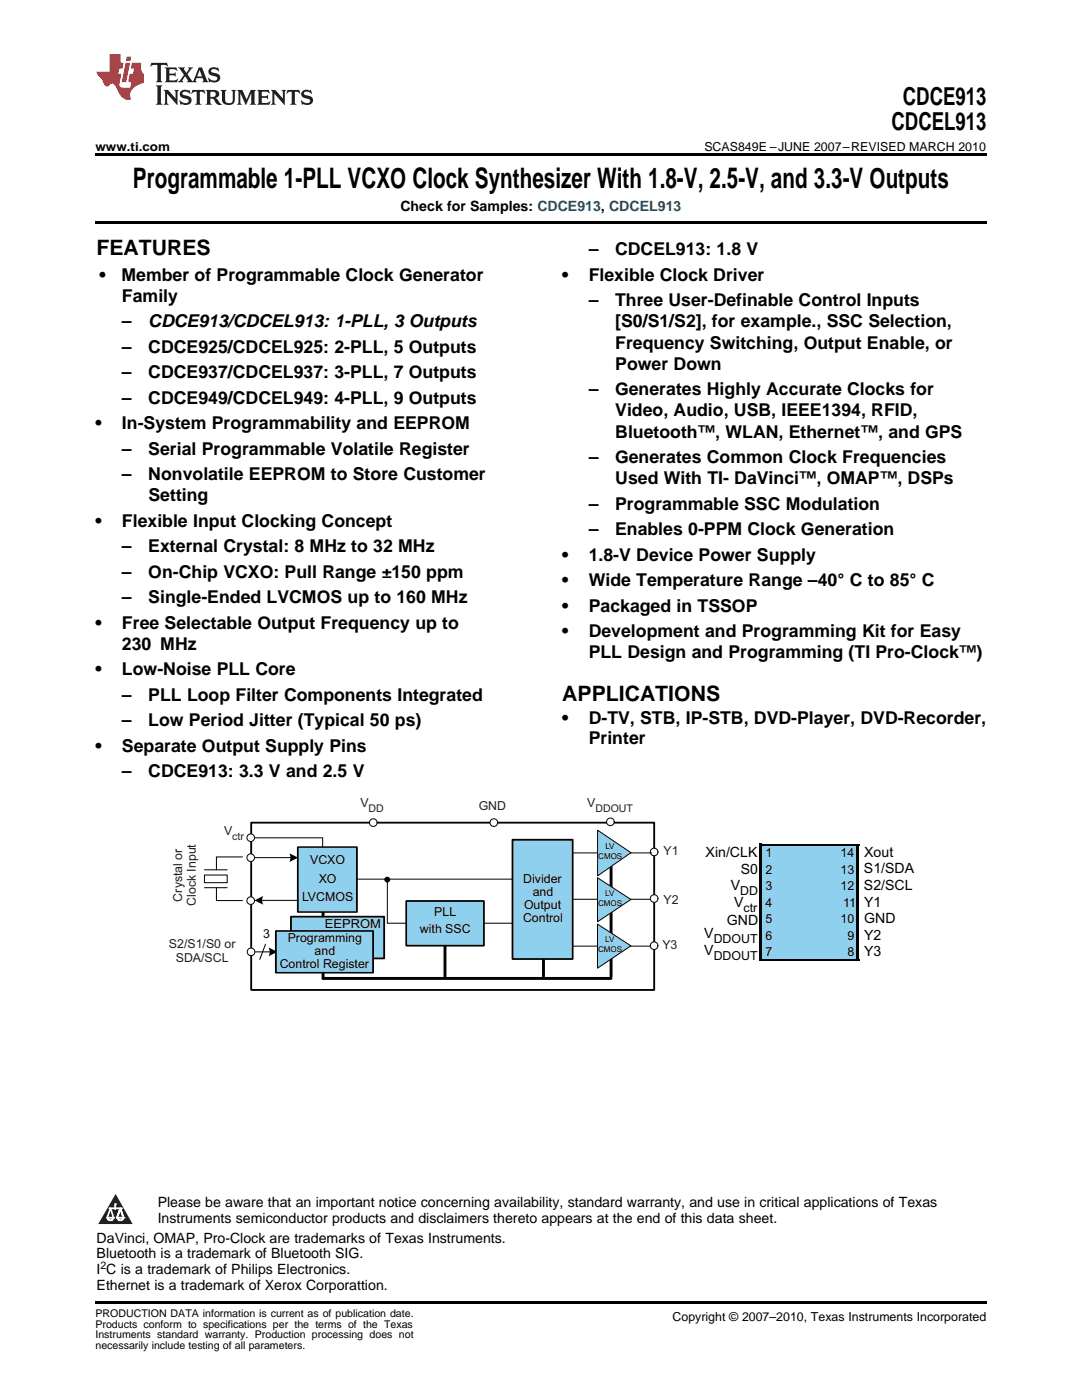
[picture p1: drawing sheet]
<svg xmlns="http://www.w3.org/2000/svg" width="216mm" height="279mm" viewBox="0 0 216 279" stroke-linecap="round" stroke-linejoin="round" font-family="sans-serif">
<defs><g id="words">
<text font-size="5.6" x="26.5" y="37.5">Programmable 1-PLL VCXO Clock Synthesizer With 1.8-V, 2.5-V, and 3.3-V Outputs</text>
<g font-size="4.9">
<text x="180.2" y="21">CDCE913</text>
<text x="177.9" y="25.9">CDCEL913</text>
</g>
<g font-size="4.2">
<text x="19.2" y="50.9">FEATURES</text>
<text x="112.2" y="139.8">APPLICATIONS</text>
</g>
<g font-size="3.5">
<text x="117.5" y="50.9">–</text>
<text x="122.7" y="50.9">CDCEL913: 1.8 V</text>
<text x="19.8" y="56">•</text>
<text x="24.2" y="56">Member of Programmable Clock Generator</text>
<text x="112.2" y="56">•</text>
<text x="117.5" y="56">Flexible Clock Driver</text>
<text x="24.3" y="60.3">Family</text>
<text x="24.3" y="65.3">–</text>
<text x="29.6" y="65.3">CDCE913/CDCEL913: 1-PLL, 3 Outputs</text>
<text x="117.5" y="61.1">–</text>
<text x="122.7" y="61.1">Three User-Definable Control Inputs</text>
<text x="122.8" y="65.3">[S0/S1/S2], for example., SSC Selection,</text>
<text x="24.3" y="70.4">–</text>
<text x="29.6" y="70.4">CDCE925/CDCEL925: 2-PLL, 5 Outputs</text>
<text x="122.8" y="69.6">Frequency Switching, Output Enable, or</text>
<text x="24.3" y="75.5">–</text>
<text x="29.6" y="75.5">CDCE937/CDCEL937: 3-PLL, 7 Outputs</text>
<text x="122.8" y="73.8">Power Down</text>
<text x="24.3" y="80.6">–</text>
<text x="29.6" y="80.6">CDCE949/CDCEL949: 4-PLL, 9 Outputs</text>
<text x="117.5" y="78.9">–</text>
<text x="122.7" y="78.9">Generates Highly Accurate Clocks for</text>
<text x="122.8" y="83.1">Video, Audio, USB, IEEE1394, RFID,</text>
<text x="19" y="85.7">•</text>
<text x="24.3" y="85.7">In-System Programmability and EEPROM</text>
<text x="122.8" y="87.3">Bluetooth™, WLAN, Ethernet™, and GPS</text>
<text x="24.3" y="90.7">–</text>
<text x="24.3" y="95.8">–</text>
<text x="29.6" y="90.7">Serial Programmable Volatile Register</text>
<text x="29.6" y="95.8">Nonvolatile EEPROM to Store Customer</text>
<text x="117.5" y="92.4">–</text>
<text x="122.7" y="92.4">Generates Common Clock Frequencies</text>
<text x="29.6" y="100">Setting</text>
<text x="117.5" y="101.7">–</text>
<text x="122.7" y="101.7">Programmable SSC Modulation</text>
<text x="122.8" y="96.7">Used With TI- DaVinci™, OMAP™, DSPs</text>
<text x="19" y="105.1">•</text>
<text x="24.3" y="105.1">Flexible Input Clocking Concept</text>
<text x="117.5" y="106.8">–</text>
<text x="122.7" y="106.8">Enables 0-PPM Clock Generation</text>
<text x="24.3" y="110.2">–</text>
<text x="29.6" y="110.2">External Crystal: 8 MHz to 32 MHz</text>
<text x="112.2" y="111.9">•</text>
<text x="117.5" y="111.9">1.8-V Device Power Supply</text>
<text x="24.3" y="115.3">–</text>
<text x="29.6" y="115.3">On-Chip VCXO: Pull Range ±150 ppm</text>
<text x="112.2" y="117">•</text>
<text x="117.5" y="117">Wide Temperature Range –40° C to 85° C</text>
<text x="19" y="125.4">•</text>
<text x="24.3" y="120.4">–</text>
<text x="24.3" y="125.4">Free Selectable Output Frequency up to</text>
<text x="29.6" y="120.4">Single-Ended LVCMOS up to 160 MHz</text>
<text x="112.2" y="122.1">•</text>
<text x="117.5" y="122.1">Packaged in TSSOP</text>
<text x="24.3" y="129.7">230 MHz</text>
<text x="112.2" y="127.1">•</text>
<text x="117.5" y="127.1">Development and Programming Kit for Easy</text>
<text x="117.5" y="131.4">PLL Design and Programming (TI Pro-Clock™)</text>
<text x="19" y="134.8">•</text>
<text x="24.3" y="134.8">Low-Noise PLL Core</text>
<text x="24.3" y="139.8">–</text>
<text x="29.6" y="139.8">PLL Loop Filter Components Integrated</text>
<text x="24.3" y="144.9">–</text>
<text x="29.6" y="144.9">Low Period Jitter (Typical 50 ps)</text>
<text x="112.2" y="144.6">•</text>
<text x="117.5" y="144.6">D-TV, STB, IP-STB, DVD-Player, DVD-Recorder,</text>
<text x="117.5" y="148.4">Printer</text>
<text x="19" y="150">•</text>
<text x="24.3" y="150">Separate Output Supply Pins</text>
<text x="24.3" y="155.1">–</text>
<text x="29.6" y="155.1">CDCE913: 3.3 V and 2.5 V</text>
</g>
<g font-size="2.8">
<text x="79.9" y="42.1">Check for Samples: CDCE913, CDCEL913</text>
<text x="31.5" y="240.9">Please be aware that an important notice concerning availability, standard warranty, and use in critical applications of Texas</text>
<text x="31.5" y="244.1">Instruments semiconductor products and disclaimers thereto appears at the end of this data sheet.</text>
<text x="19.3" y="248">DaVinci, OMAP, Pro-Clock are trademarks of Texas Instruments.</text>
<text x="19.3" y="251.1">Bluetooth is a trademark of Bluetooth SIG.</text>
<text x="19.3" y="254.3">I C is a trademark of Philips Electronics.</text>
<text x="19.3" y="257.5">Ethernet is a trademark of Xerox Corporattion.</text>
</g>
<g font-size="2.8" fill="#010202">
<text x="140.8" y="171">Xin/CLK</text>
<text x="172.4" y="171">Xout</text>
<text x="145.8" y="177.6">V</text>
<text x="147.8" y="174.3">S0</text>
<text x="172.4" y="174.3">S1/SDA</text>
<text x="172.4" y="177.6">S2/SCL</text>
<text x="145" y="184.7">GND</text>
<text x="146.5" y="180.9">V</text>
<text x="172.4" y="180.9">Y1</text>
<text x="172.4" y="184.2">GND</text>
<text x="140.5" y="190.5">V</text>
<text x="140.5" y="187.1">V</text>
<text x="172.4" y="187.5">Y2</text>
<text x="172.4" y="190.7">Y3</text>
</g>
<g font-size="2.5">
<text x="19" y="30.1">www.ti.com</text>
<text x="140.5" y="30.1">SCAS849E –JUNE 2007–REVISED MARCH 2010</text>
<text x="134.2" y="263.6">Copyright © 2007–2010, Texas Instruments Incorporated</text>
</g>
<g font-size="2.5" fill="#231f20">
<text x="71.9" y="161.1">V</text>
<text x="95.5" y="161.7">GND</text>
<text x="117.2" y="161.1">V</text>
<text x="44.7" y="166.7">V</text>
<text x="132.4" y="170.6">Y1</text>
<text x="36.3" y="179.9" transform="rotate(-90 36.3 179.9)">Crystal or</text>
<text x="39.1" y="180.8" transform="rotate(-90 39.1 180.8)">Clock Input</text>
<text x="132.4" y="180.4">Y2</text>
<text x="33.7" y="189.2">S2/S1/S0 or</text>
<text x="35.1" y="192">SDA/SCL</text>
<text x="132.2" y="189.5">Y3</text>
</g>
<g font-size="2.5" fill="#010202">
<text x="61.9" y="172.5">VCXO</text>
<text x="152.7" y="171">1</text>
<text x="167.7" y="171">14</text>
<text x="60.3" y="179.8">LVCMOS</text>
<text x="63.6" y="176.2">XO</text>
<text x="104.4" y="176.3">Divider</text>
<text x="106.3" y="178.8">and</text>
<text x="147.7" y="178.6">DD</text>
<text x="152.7" y="174.3">2</text>
<text x="152.7" y="177.6">3</text>
<text x="167.7" y="174.3">13</text>
<text x="167.7" y="177.6">12</text>
<text x="64.8" y="185.2">EEPROM</text>
<text x="86.7" y="182.8">PLL</text>
<text x="104.4" y="184">Control</text>
<text x="104.6" y="181.4">Output</text>
<text x="148.4" y="181.9">ctr</text>
<text x="152.7" y="180.9">4</text>
<text x="152.7" y="184.2">5</text>
<text x="167.7" y="184.2">10</text>
<text x="168.2" y="180.9">11</text>
<text x="52.5" y="187.2">3</text>
<text x="57.4" y="188">Programming</text>
<text x="62.8" y="190.6">and</text>
<text x="83.8" y="186.2">with SSC</text>
<text x="142.4" y="191.5">DDOUT</text>
<text x="142.4" y="188.1">DDOUT</text>
<text x="152.7" y="187.5">6</text>
<text x="152.7" y="190.7">7</text>
<text x="169.1" y="187.5">9</text>
<text x="169.1" y="190.7">8</text>
<text x="55.8" y="193.2">Control Register</text>
</g>
<g font-size="2.1" fill="#231f20">
<text x="73.6" y="162">DD</text>
<text x="118.8" y="162">DDOUT</text>
<text x="46.4" y="167.5">ctr</text>
</g>
<g font-size="2.1">
<text x="20" y="253.2">2</text>
<text x="19" y="262.9">PRODUCTION DATA information is current as of publication date.</text>
<text x="19" y="265">Products conform to specifications per the terms of the Texas</text>
<text x="19" y="267.1">Instruments standard warranty. Production processing does not</text>
<text x="19" y="269.2">necessarily include testing of all parameters.</text>
</g>
<g font-size="1.6" fill="#010202">
<text x="119.4" y="171.4">CMOS</text>
<text x="120.8" y="169.5">LV</text>
<text x="120.8" y="178.8">LV</text>
<text x="119.3" y="180.7">CMOS</text>
<text x="119.3" y="190">CMOS</text>
<text x="120.8" y="188.1">LV</text>
</g>
<g font-size=".4" fill="#fff">
<text x="19" y="50.8">1</text>
<text x="19" y="248">2</text>
<text x="19" y="251.1">3</text>
<text x="19" y="254.3">4</text>
<text x="19" y="257.5">5</text>
</g>
</g></defs>
<path d="M30.2 12.5l-.2 .8a1.31 1.31 0 0 1 1.4-.3v2.9l-.3 .5h1.3l-.3-.5v-2.7l.3-.2a1.09 1.09 0 0 1 1.1 .3l-.2-.8zM32.9 13.5l.3 .4v2l-.3 .5h2.4l.2-.7a1.48 1.48 0 0 1-1.7 .3v-1l1 .1 .2 .2v-.9l-.2 .3h-1v-.7l.2-.2a1.73 1.73 0 0 1 1.4 .3l-.2-.6zM35.5 13.5l1.2 1.4-.7 1-.5 .5h1.1l-.2-.3 .5-.9 .6 1-.2 .2h2l-.3-.3 .2-.5h1.2l.2 .5-.2 .3h1.2l-.3-.4-1-2.5h-.6l-1.3 2.7-1-1.4 1.1-1.3h-1l.2 .2-.5 .9-.5-.9 .2-.2zM39.8 14l.5 1.3h-1zM41.9 13.6a.83 .83 0 0 0-.3 1 .83 .83 0 0 0 .8 .5l.8 .2 .2 .3a1 1 0 0 1-1 .5 1 1 0 0 1-.8-.6l.1 .9 .2-.1a1.65 1.65 0 0 0 2-.4 .89 .89 0 0 0-.8-1.3l-.8-.2-.2-.2a.91 .91 0 0 1 1.6 .1l-.2-.8h-.4a1.34 1.34 0 0 0-1.2 .1zM31.1 17l.3 .5v2.9l-.3 .5h1.3l-.3-.5v-2.9l.3-.5zM32.7 17.9l.2 .5v2l-.2 .5h.9l-.3-.5 .1-1.7 2 2.2v-2.5l.3-.5h-.9l.2 .3v1.4l-1.5-1.7zM36.2 18.1a.83 .83 0 0 0-.3 1 .83 .83 0 0 0 .8 .5l.8 .2 .2 .3a1 1 0 0 1-1 .5 1 1 0 0 1-.8-.6l.1 .9 .2-.1a1.66 1.66 0 0 0 2-.5 .89 .89 0 0 0-.9-1.2l-.7-.2-.2-.3a.91 .91 0 0 1 1.6 .2l-.2-.9-.4 .1a1.36 1.36 0 0 0-1.2 .1zM38.4 17.9l-.2 .9a.61 .61 0 0 1 1.1-.3v1.9l-.4 .5h1.3l-.3-.5v-1.9l.2-.2a.81 .81 0 0 1 .8 .5l-.1-.9zM41 17.9l.3 .5v2l-.3 .5h1.3l-.3-.3v-.9a.72 .72 0 0 1 .9 .6 .85 .85 0 0 0 1.4 .5l-.5-.3-.5-.7-.3-.3a.78 .78 0 0 0 .7-.7 .78 .78 0 0 0-.7-.8zM42 18.4l.2-.1a.6 .6 0 0 1 .7 .1 .6 .6 0 0 1 .1 .7l-.2 .2h-.8zM44 17.9l.3 .3a3.4 3.4 0 0 0 .3 2.4 1.57 1.57 0 0 0 2.2-.3l.1-2.1 .2-.3h-1l.3 .5v1.5a.76 .76 0 0 1-.7 .7 .76 .76 0 0 1-.8-.7v-1.5l.3-.5zM47.3 17.9l.3 .5v2l-.3 .5h.9l-.2-.5v-1.8l1 2.4 1.1-2.4v1.8l-.2 .5h1.2l-.3-.5v-2l.3-.5h-1.1l-.8 2-.8-2zM51.3 17.9l.3 .5v2l-.3 .5h2.4l.2-.7a1.49 1.49 0 0 1-1.6 .3l-.1-1 1 .1 .3 .2v-.9l-.3 .3h-1v-.7l.3-.2a1.73 1.73 0 0 1 1.4 .3l-.3-.7zM54.1 17.9l.3 .5v2l-.3 .5h1l-.4-.5 .1-1.7 2 2.2v-2.5l.3-.5h-.9l.2 .3v1.4l-1.5-1.7zM57.4 17.9l-.2 .9a.8 .8 0 0 1 1-.5v2.1l-.3 .5h1.3l-.4-.5v-1.9l.2-.2a.81 .81 0 0 1 .9 .5l-.2-.9zM60.4 18.1a.83 .83 0 0 0-.3 1 .83 .83 0 0 0 .8 .5l.8 .2 .2 .3a1 1 0 0 1-1 .5 1 1 0 0 1-.8-.6l.2 .9 .1-.1a1.66 1.66 0 0 0 2-.5 .89 .89 0 0 0-.8-1.2l-.8-.2-.2-.3a.91 .91 0 0 1 1.6 .2l-.2-.9-.3 .1a1.35 1.35 0 0 0-1.3 .1z" fill="#231f20"/>
<path d="M21.9 10.8v3.5h-2.6a2.13 2.13 0 0 0 .9 1.4l.4 .6a.94 .94 0 0 0 1.1 .9 .75 .75 0 0 1 .6-.5 .75 .75 0 0 1 .7 .4l.5 1a2.1 2.1 0 0 0 2.6 1.7 2.2 2.2 0 0 1 1.7-3l.9-.3v-1.8a1.16 1.16 0 0 1-.5-1v-1.2h-1.9l-.2 1.2h.7l-.3 1h-.6l-.3 1.3v.3l.6 .1-.2 1.1h-.9a.93 .93 0 0 1-1.3-.8l.4-2h-.6l.2-1h.6l.3-1.2h-.6v-1.7zM25.1 12.5l-.8 3.9h.9l.7-3.9zM25.3 11.3l-.2 .9h.9l.2-.9z" fill="#ee1d23"/>
<path d="M23.1 238.3l3.4 6h-6.9z" fill="#231f20"/>
<path d="M21.4 243h1.2l-.3 .5h-.3a.55 .55 0 0 1-.6-.5z" fill-rule="evenodd" fill="#fff"/>
<path d="M21.4 243h1.2l-.3 .5h-.3a.55 .55 0 0 1-.6-.5z" fill="none" stroke="#231f20" stroke-width=".34"/>
<path d="M21.4 243l1.2 .1-.3 .4h-.5z" fill="none" stroke="#fff" stroke-width=".34"/>
<path d="M23 241.2h.1" fill="none" stroke="#fff" stroke-width=".34"/>
<path d="M23 240.3v.9z" fill="#fff"/>
<path d="M23 240.3v.9z" fill="none" stroke="#fff" stroke-width=".34"/>
<circle cx="23" cy="240.3" r=".17" fill="#fff"/>
<path d="M21.9 241.2h.1" fill="none" stroke="#fff" stroke-width=".34"/>
<path d="M21.9 241.2h2.3z" fill="#fff"/>
<path d="M21.9 241.2h2.3z" fill="none" stroke="#fff" stroke-width=".34"/>
<circle cx="24.2" cy="241.2" r=".17" fill="#fff"/>
<path d="M23.3 243h.1" fill="none" stroke="#fff" stroke-width=".34"/>
<path d="M24 241.2l-.7 1.8z" fill="#fff"/>
<path d="M24 241.2l-.7 1.8z" fill="none" stroke="#fff" stroke-width=".34"/>
<path d="M24 241.2l.7 1.8z" fill="#fff"/>
<path d="M24 241.2l.7 1.8z" fill="none" stroke="#fff" stroke-width=".34"/>
<path d="M24.6 243h.1" fill="none" stroke="#fff" stroke-width=".34"/>
<circle cx="21.4" cy="243" r=".17" fill="#fff"/>
<path d="M22.1 241.2l-.7 1.8z" fill="#fff"/>
<path d="M22.1 241.2l-.7 1.8z" fill="none" stroke="#fff" stroke-width=".34"/>
<path d="M22.1 241.2l.5 1.8z" fill="#fff"/>
<path d="M22.1 241.2l.5 1.8z" fill="none" stroke="#fff" stroke-width=".34"/>
<circle cx="22.6" cy="243" r=".17" fill="#fff"/>
<path d="M23.4 243h1.3a.65 .65 0 0 1-.7 .5 .65 .65 0 0 1-.6-.5z" fill-rule="evenodd" fill="#fff"/>
<path d="M23.4 243h1.3a.65 .65 0 0 1-.7 .5 .65 .65 0 0 1-.6-.5z" fill="none" stroke="#231f20" stroke-width=".34"/>
<path d="M23.4 243h1.3l-.4 .5h-.6z" fill="none" stroke="#fff" stroke-width=".34"/>
<path d="M23.3 243h.1" fill="none" stroke="#fff" stroke-width=".34"/>
<circle cx="24.7" cy="243" r=".17" fill="#fff"/>
<path d="M64.5 181.2v14" fill="none" stroke="#010202" stroke-width=".58"/>
<path d="M50.1 167.2h14.3v2.8M67 175.5h35.3" fill="none" stroke="#010202" stroke-width=".2"/>
<path d="M59.4 169.1h11.8v12.9h-11.8z" fill-rule="evenodd" fill="#8fd0ee"/>
<path d="M50.1 164.2h80.4v33.4h-80.4z" fill="none" stroke="#010202" stroke-width=".2"/>
<path d="M59.4 169.1h11.8v12.9h-11.8z" fill="none" stroke="#010202" stroke-width=".33"/>
<path d="M151.8 168.5h19.4v23.3h-19.4z" fill-rule="evenodd" fill="#8fd0ee"/>
<g fill="#010202">
<path d="M151.5 168.3h.6v23.6h-.6z" fill-rule="evenodd"/>
<path d="M170.9 168.7h.5v23.2h-.5z" fill-rule="evenodd"/>
</g>
<path d="M152.1 168.5h19.3" fill="none" stroke="#010202" stroke-width=".38"/>
<path d="M152.1 191.7h19.3" fill="none" stroke="#010202" stroke-width=".36"/>
<path d="M50.1 164.2h80.4v33.4h-80.4z" fill="none" stroke="#010202" stroke-width=".35"/>
<path d="M88.8 182.2v12.7" fill="none" stroke="#010202" stroke-width=".58"/>
<path d="M40.8 174.6h4.5v1.6h-4.5z" fill-rule="evenodd" fill="#fff"/>
<path d="M40.8 174.6h4.5v1.6h-4.5zM40.8 173.6h4.5M40.8 177.2h4.5M43.2 177.2v2.5h5.2M48.4 171h-5.2v2.6M77.3 175.5v8.7" fill="none" stroke="#010202" stroke-width=".2"/>
<circle cx="77.3" cy="175.6" r=".48" fill="#010202"/>
<circle cx="77.3" cy="175.6" r=".48" fill="none" stroke="#010202" stroke-width=".2"/>
<circle cx="74.5" cy="164.2" r=".76" fill="#fff"/>
<circle cx="74.5" cy="164.2" r=".76" fill="none" stroke="#010202" stroke-width=".2"/>
<circle cx="98.5" cy="164.2" r=".76" fill="#fff"/>
<circle cx="98.5" cy="164.2" r=".76" fill="none" stroke="#010202" stroke-width=".2"/>
<circle cx="50" cy="179.7" r=".76" fill="#fff"/>
<circle cx="50" cy="179.7" r=".76" fill="none" stroke="#010202" stroke-width=".2"/>
<circle cx="50" cy="167.2" r=".76" fill="#fff"/>
<circle cx="50" cy="167.2" r=".76" fill="none" stroke="#010202" stroke-width=".2"/>
<circle cx="121.8" cy="164" r=".76" fill="#fff"/>
<g fill="none" stroke="#010202" stroke-width=".2">
<path d="M50.2 171.2h8"/>
<circle cx="121.8" cy="164" r=".76"/>
</g>
<path d="M64.5 195.3h57.4" fill="none" stroke="#010202" stroke-width=".58"/>
<path d="M57.7 170.3l1.8 .9-1.8 .8a1.84 1.84 0 0 0 0-1.7z" fill-rule="evenodd" fill="#010202"/>
<circle cx="50" cy="171.2" r=".76" fill="#fff"/>
<g fill="none" stroke="#010202" stroke-width=".2">
<path d="M52.1 179.7h7.4"/>
<circle cx="50" cy="171.2" r=".76"/>
</g>
<path d="M50.8 179.7l1.7-.9-.2 .7 .2 1.1z" fill-rule="evenodd" fill="#010202"/>
<path d="M108.4 172.5v22.4M121.9 170.2v24.7" fill="none" stroke="#010202" stroke-width=".58"/>
<circle cx="130.5" cy="170" r=".76" fill="#fff"/>
<g fill="none" stroke="#010202" stroke-width=".2">
<path d="M113.2 179.5h17.7"/>
<circle cx="130.5" cy="170" r=".76"/>
</g>
<path d="M119.2 175.2l6.7 4.3-6.7 4.5z" fill="#8fd0ee"/>
<path d="M119.2 175.2l6.7 4.3-6.7 4.5z" fill="none" stroke="#010202" stroke-width=".2"/>
<circle cx="130.5" cy="179.3" r=".76" fill="#fff"/>
<g fill="none" stroke="#010202" stroke-width=".2">
<path d="M113.4 188.8h17.5"/>
<circle cx="130.5" cy="179.3" r=".76"/>
</g>
<circle cx="130.5" cy="188.7" r=".76" fill="#fff"/>
<circle cx="130.5" cy="188.7" r=".76" fill="none" stroke="#010202" stroke-width=".2"/>
<path d="M119.2 184.4l6.7 4.4-6.7 4.4z" fill="#8fd0ee"/>
<path d="M77.3 184.2h32.8M119.2 184.4l6.7 4.4-6.7 4.4z" fill="none" stroke="#010202" stroke-width=".2"/>
<path d="M81.1 179.8h15.5v8.9h-15.5z" fill-rule="evenodd" fill="#8fd0ee"/>
<path d="M81.1 179.8h15.5v8.9h-15.5z" fill="none" stroke="#010202" stroke-width=".35"/>
<path d="M112.3 170.2h17.7" fill="none" stroke="#010202" stroke-width=".2"/>
<path d="M119.2 165.7l6.7 4.5-6.7 4.6z" fill="#8fd0ee"/>
<path d="M119.2 165.7l6.7 4.5-6.7 4.6z" fill="none" stroke="#010202" stroke-width=".2"/>
<path d="M102.3 167.6h12v23.8h-12z" fill-rule="evenodd" fill="#8fd0ee"/>
<path d="M102.3 167.6h12v23.8h-12z" fill="none" stroke="#010202" stroke-width=".35"/>
<path d="M49.7 190h4.7" fill="none" stroke="#010202" stroke-width=".2"/>
<path d="M53.6 189.1l1.7 .9-1.7 .8 .2-.7z" fill-rule="evenodd" fill="#010202"/>
<circle cx="50.1" cy="190" r=".75" fill="#fff"/>
<g fill="none" stroke="#010202" stroke-width=".2">
<path d="M53 188.4l-1.2 3.1"/>
<circle cx="50.1" cy="190" r=".75"/>
</g>
<path d="M58.1 182.9h18.6v8.4h-18.6z" fill-rule="evenodd" fill="#8fd0ee"/>
<path d="M58.1 182.9h18.6v8.4h-18.6z" fill="none" stroke="#010202" stroke-width=".36"/>
<path d="M55 185.8h19.4v8.3h-19.4z" fill-rule="evenodd" fill="#8fd0ee"/>
<path d="M55 185.8h19.4v8.3h-19.4z" fill="none" stroke="#010202" stroke-width=".34"/>
<path d="M19 30.6h177.8v.5h-177.8zM19 44.1h177.8v.5h-177.8zM19 259.7h177.8v.5h-177.8z" fill="#000"/>
<use href="#words"/>
</svg>
